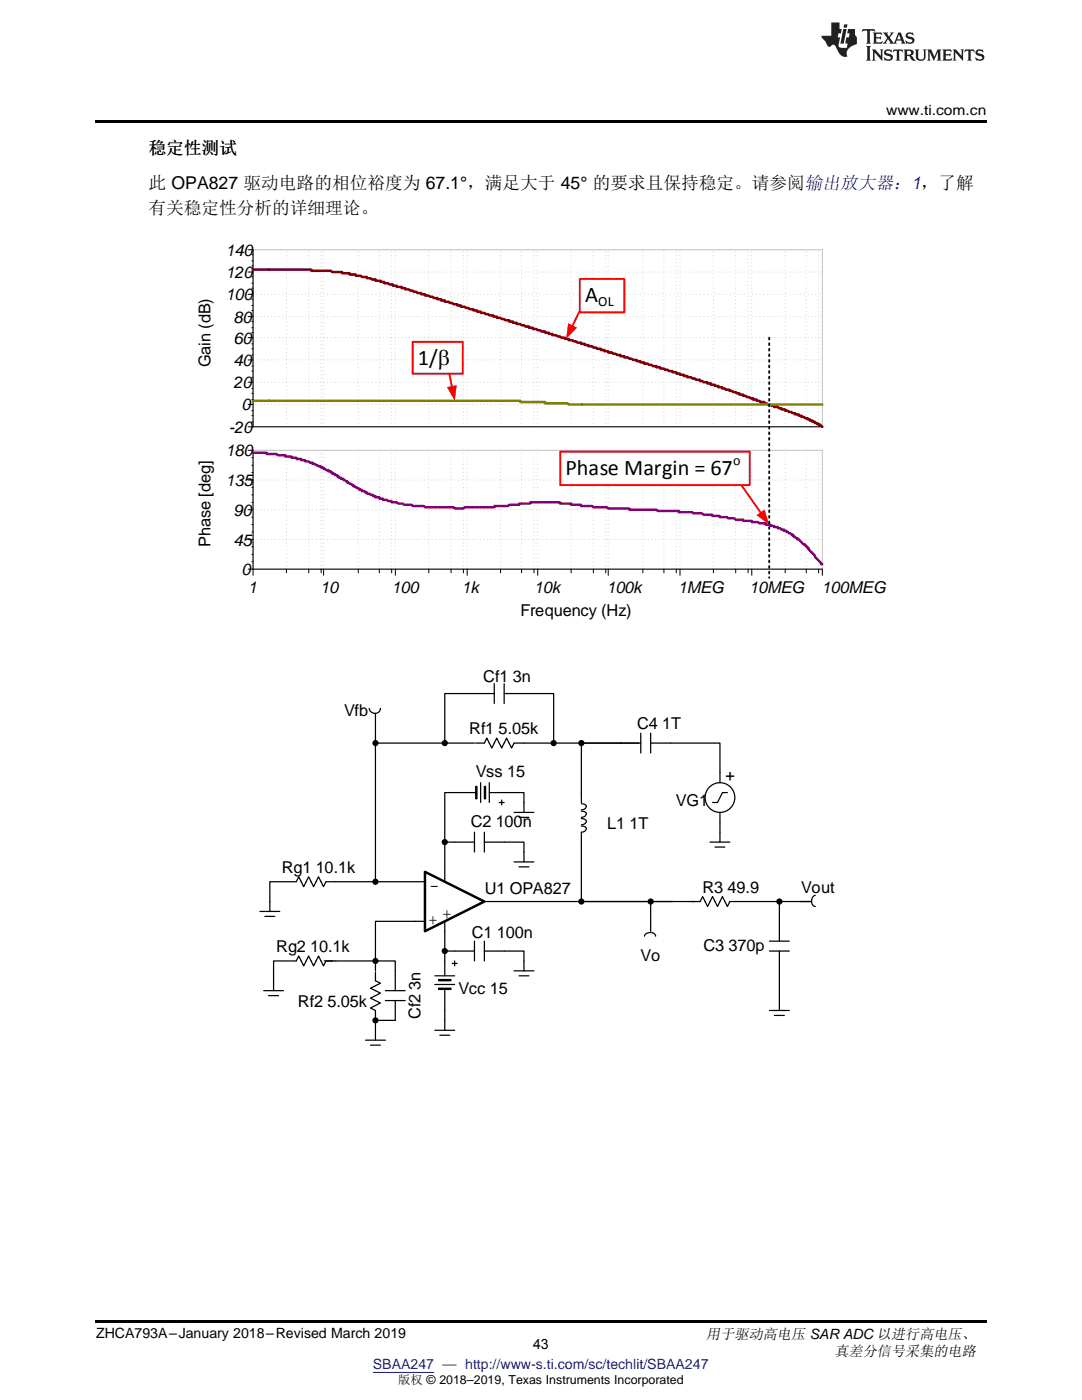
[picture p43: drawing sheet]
<svg xmlns="http://www.w3.org/2000/svg" width="216mm" height="279mm" viewBox="0 0 216 279" stroke-linecap="round" stroke-linejoin="round" font-family="sans-serif">
<defs><g id="words">
<text font-size="4.5" x="116.8" y="60.4">A</text>
<g font-size="4.4">
<text x="83.4" y="72.8">1/E</text>
<text x="112.9" y="94.9">Phase Margin = 67</text>
</g>
<g font-size="3.5">
<text x="29.6" y="30.7">稳定性测试</text>
<text x="29.6" y="37.7">此 OPA827 驱动电路的相位裕度为 67.1°，满足大于 45° 的要求且保持稳定。请参阅输出放大器：1，了解</text>
<text x="29.6" y="42.7">有关稳定性分析的详细理论。</text>
</g>
<g font-size="3.3">
<text x="45" y="51">140</text>
<text x="45" y="59.9">100</text>
<text x="45" y="55.5">120</text>
<text x="46.6" y="64.4">80</text>
<text x="46.6" y="68.6">60</text>
<text x="42" y="73.3" transform="rotate(-90 42 73.3)">Gain (dB)</text>
<text x="46.6" y="77.5">20</text>
<text x="46.6" y="73">40</text>
<text x="48.2" y="81.9">0</text>
<text x="45.7" y="86.4">-20</text>
<text x="45" y="91.1">180</text>
<text x="45" y="97">135</text>
<text x="46.6" y="102.9">90</text>
<text x="42" y="109.1" transform="rotate(-90 42 109.1)">Phase [deg]</text>
<text x="46.6" y="108.9">45</text>
<text x="48.2" y="114.8">0</text>
<text x="49.4" y="118.3">1</text>
<text x="63.9" y="118.3">10</text>
<text x="78.1" y="118.3">100</text>
<text x="92.1" y="118.3">1k</text>
<text x="106.5" y="118.3">10k</text>
<text x="121" y="118.3">100k</text>
<text x="135.3" y="118.3">1MEG</text>
<text x="149.5" y="118.3">10MEG</text>
<text x="163.9" y="118.3">100MEG</text>
<text x="103.9" y="123">Frequency (Hz)</text>
<text x="96.4" y="136.2">Cf1 3n</text>
<text x="68.7" y="142.9">Vfb</text>
<text x="93.6" y="146.6">Rf1 5.05k</text>
<text x="127.1" y="145.6">C4 1T</text>
<text x="95" y="155">Vss 15</text>
<text x="146.7" y="155.9" transform="rotate(-90 146.7 155.9)">+</text>
<text x="134.9" y="160.9">VG1</text>
<text x="93.9" y="165.1">C2 100n</text>
<text x="121.2" y="165.4">L1 1T</text>
<text x="56.2" y="174.3">Rg1 10.1k</text>
<text x="85.7" y="177.8">-</text>
<text x="96.7" y="178.3">U1 OPA827</text>
<text x="140.2" y="178.2">R3 49.9</text>
<text x="159.9" y="178.2">Vout</text>
<text x="85.4" y="184.5">+</text>
<text x="88.2" y="183.4">+</text>
<text x="55.1" y="190.1">Rg2 10.1k</text>
<text x="94.2" y="187.1">C1 100n</text>
<text x="127.8" y="191.8">Vo</text>
<text x="140.4" y="189.8">C3 370p</text>
<text x="59.5" y="200.9">Rf2 5.05k</text>
<text x="83.9" y="203.4" transform="rotate(-90 83.9 203.4)">Cf2 3n</text>
<text x="91.5" y="198.4">Vcc 15</text>
</g>
<g font-size="2.9">
<text x="140.9" y="267.1">用于驱动高电压 SAR ADC 以进行高电压、</text>
<text x="166.5" y="270.5">真差分信号采集的电路</text>
</g>
<g font-size="2.8">
<text x="176.8" y="23">www.ti.com.cn</text>
<text x="119.3" y="61">OL</text>
<text x="146.3" y="92.7">o</text>
<text x="19.2" y="267.1">ZHCA793A–January 2018–Revised March 2019</text>
<text x="106.4" y="269.2">43</text>
</g>
<text font-size="2.8" fill="#00f" x="74.4" y="273.2">SBAA247 — http://www-s.ti.com/sc/techlit/SBAA247</text>
<text font-size="2.5" x="79.4" y="276.3">版权 © 2018–2019, Texas Instruments Incorporated</text>
</g></defs>
<path d="M19 263.5h177.8v.6h-177.8z" fill="#000"/>
<g fill="none" stroke="#c0c0c0" stroke-width=".2" stroke-dasharray="0 .7">
<path d="M50.5 58.7h113.6M50.5 54.3h113.6M50.5 76.3h113.6M50.5 71.8h113.6M50.5 67.4h113.6M50.5 63.2h113.6M50.5 80.7h113.6M50.5 95.8h113.6M57.2 85.2v-35.4M61.6 85.2v-35.4M64.1 85.2v-35.4M64.6 85.2v-35.4"/>
<path d="M71.5 85.2v-35.4M75.7 85.2v-35.4M78.2 85.2v-35.4M78.9 85.2v-35.4M85.6 85.2v-35.4M90 85.2v-35.4M92.5 85.2v-35.4M93.2 85.2v-35.4M99.9 85.2v-35.4M104.1 85.2v-35.4M106.5 85.2v-35.4M107.3 85.2v-35.4"/>
<path d="M114 85.2v-35.4M118.4 85.2v-35.4M120.9 85.2v-35.4M121.4 85.2v-35.4M128.3 85.2v-35.4M132.5 85.2v-35.4M134.9 85.2v-35.4M135.7 85.2v-35.4M142.4 85.2v-35.4M146.8 85.2v-35.4M149.3 85.2v-35.4M150 85.2v-35.4"/>
<path d="M156.7 85.2v-35.4M160.9 85.2v-35.4M163.3 85.2v-35.4M50.5 107.7h113.6M50.5 101.7h113.6M57.2 113.6v-23.7M61.6 113.6v-23.7M64.1 113.6v-23.7M64.6 113.6v-23.7M71.5 113.6v-23.7M75.7 113.6v-23.7M78.2 113.6v-23.7"/>
<path d="M78.9 113.6v-23.7M85.6 113.6v-23.7M90 113.6v-23.7M92.5 113.6v-23.7M93.2 113.6v-23.7M99.9 113.6v-23.7M104.1 113.6v-23.7M106.5 113.6v-23.7M107.3 113.6v-23.7M114 113.6v-23.7M118.4 113.6v-23.7M120.9 113.6v-23.7"/>
<path d="M121.4 113.6v-23.7M128.3 113.6v-23.7M132.5 113.6v-23.7M134.9 113.6v-23.7M135.7 113.6v-23.7M142.4 113.6v-23.7M146.8 113.6v-23.7M149.3 113.6v-23.7M150 113.6v-23.7M156.7 113.6v-23.7M160.9 113.6v-23.7M163.3 113.6v-23.7"/>
</g>
<path d="M50.5 49.8h113.6v35.4h-113.6zM50.5 89.9h113.6v23.7h-113.6z" fill="none" stroke="#c0c0c0" stroke-width=".2"/>
<g fill="none" stroke="#000" stroke-width=".2">
<path d="M49.5 49.8h1v35.4M49.5 58.7h1M49.5 54.3h1M50.2 59.7h.3M50.2 57.5h.3M50.2 56.5h.3M50.2 55.3h.3M50.2 53.1h.3M50.2 52.1h.3M50.2 50.8h.3M49.5 76.3h1M49.5 71.8h1"/>
<path d="M49.5 67.4h1M49.5 63.2h1M50.2 79.7h.3M50.2 78.5h.3M50.2 77.5h.3M50.2 75.3h.3M50.2 74.1h.3M50.2 73.1h.3M50.2 70.8h.3M50.2 69.6h.3M50.2 68.6h.3M50.2 66.4h.3"/>
<path d="M50.2 65.4h.3M50.2 64.2h.3M50.2 62h.3M50.2 61h.3M49.5 85.2h114.6M49.5 89.9h1v24.9M49.5 80.7h1M49.5 95.8h1M50.2 84.2h.3M50.2 83h.3M50.2 82h.3M50.2 98.8h.3"/>
<path d="M50.2 97.3h.3M50.2 94.3h.3M50.2 92.8h.3M50.2 91.4h.3M49.5 113.6h114.6v1.2M49.5 107.7h1M49.5 101.7h1M50.2 112.1h.3M50.2 110.6h.3M50.2 109.1h.3M50.2 106.2h.3M50.2 104.7h.3"/>
<path d="M50.2 103.2h.3M50.2 100.2h.3M57.2 113.6v.7M61.6 113.6v.7M64.1 113.6v.7M64.6 113.6v1.2M71.5 113.6v.7M75.7 113.6v.7M78.2 113.6v.7M78.9 113.6v1.2M85.6 113.6v.7M90 113.6v.7"/>
<path d="M92.5 113.6v.7M93.2 113.6v1.2M99.9 113.6v.7M104.1 113.6v.7M106.5 113.6v.7M107.3 113.6v1.2M114 113.6v.7M118.4 113.6v.7M120.9 113.6v.7M121.4 113.6v1.2M128.3 113.6v.7M132.5 113.6v.7"/>
<path d="M134.9 113.6v.7M135.7 113.6v1.2M142.4 113.6v.7M146.8 113.6v.7M149.3 113.6v.7M150 113.6v1.2M156.7 113.6v.7M160.9 113.6v.7M163.3 113.6v.7"/>
</g>
<path d="M50.5 53.8h11.6v.2h3.9l.3 .3h2v.2h1.5v.3h1.2v.2h1l.2 .3h1v.2h.8l.2 .3h.7v.2h1v.3h.8v.2h.7l.3 .3h.7v.2h.7v.3h1v.2h.8v.3h.7l.3 .2h.4l.3 .2h.5l.2 .3h.8v.2h.7v.3h.8l.2 .2h.5l.2 .3h.8v.2h.7v.3h.8v.2h.7l.3 .3h.5l.2 .2h.7v.3h.8v.2h.7l.3 .3h.5l.2 .2h.7v.3h.8v.2h.7v.2h.8l.2 .3h.5l.3 .2h.7v.3h.7v.2h.8l.2 .3h.5l.3 .2h.7v.3h.7v.2h.8v.3h.7l.3 .2h.5l.2 .3h.8v.2h.7v.3h.7l.3 .2h.5l.2 .3h.8v.2h.7v.2h.8v.3h.7l.2 .2h.5l.3 .3h.7v.2h.8v.3h.7l.3 .2h.4l.3 .3h.7v.2h.8v.3h.7v.2h.8l.2 .3h.5l.2 .2h.8v.3h.7v.2h.8v.3h.7l.3 .2h.4l.3 .2h.7v.3h.8v.2h.7l.3 .3h.5l.2 .2h.7v.3h.8v.2h.7v.3h.8l.2 .2h.5l.3 .3h.7v.2h.7v.3h.8l.2 .2h.5l.3 .3h.7v.2h.7v.3h.8v.2h.7v.2h.8v.3h.7l.3 .2h.4l.3 .3h.7v.2h.5l.3 .3h.7v.2h.8v.3h.7v.2h.7v.3h.8v.2h.5l.2 .3h.8v.2h.5l.2 .3h.5l.2 .2h.5v.3h.8v.2l1.2 .2 .3 .3h.5v.2h.7v.3h.5l.2 .2h.8v.3h.5l.2 .2 1.3 .3v.2h.7l.2 .3h.5v.2h.8v.3l1.2 .2 .3 .3h.5v.2h.7v.3h.5v.2l1.2 .2v.3h.5v.2h.5v.3h.5v.2h.5v.3h.5v.2h.2l.3 .3" fill="none" stroke="#800000" stroke-width=".49"/>
<path d="M50.5 80h53.3v.2h5v.3h4.4l.3 .2h50.6" fill="none" stroke="#808000" stroke-width=".49"/>
<path d="M50.5 90.4h2.7v.2h2l.2 .3h1.5v.2h1.2v.3h1v.2h1v.2h.8v.3h.7l.3 .2h.4v.3h.5l.8 .5h.5v.2h.5v.3h.2l.3 .2h.5v.3h.4v.2h.3v.3h.5v.2h.5v.3h.2v.2h.5v.3h.5v.2l.8 .2v.3l1.2 .5v.2l1.2 .5v.3h.5v.2h.5l.3 .3h.2v.2l1.2 .3v.2h.5v.3h.8v.2h.7v.3h.8l.2 .2h.8v.2h.9l.3 .3h1l.2 .2h1.5l.2 .3h2.3l.2 .2h5.7l.2 .3h1.8l.2-.3h5.9v-.2h2.8l.2-.3h2v-.2h2.2v-.3h5.9v.3h2.3v.2h1.9v.3h2.3l.2 .2h2.7l.3 .3h4.2v.2h5.4l.2 .3h4.2v.2h2.8l.2 .3h1.7l.3 .2h1.7v.3h1.5v.2h1.5l.2 .3h1.3l.2 .2h1.5v.3h1.7v.2h1.2l.3 .2h1.2v.3h1v.2h.8v.3h.7v.2l1.2 .3v.2h.5v.3l1.3 .5v.2h.2v.3l.7 .2v.3h.3l1 .9h.2v.3h.3v.2h.2v.3h.3v.2l1.2 1.3v.2l1.2 1.3v.2h.3" fill="none" stroke="#800080" stroke-width=".49"/>
<path d="M147.9 96.8l4 5.7" fill="none" stroke="#f00" stroke-width=".37"/>
<path d="M150.9 102.8l1.7-1.1 .9 3z" fill="#f00"/>
<path d="M111.8 90.1h37.8v6.7h-37.8z" fill-rule="evenodd" fill="#fff"/>
<path d="M111.8 90.1h37.8v6.7h-37.8z" fill="none" stroke="#f00" stroke-width=".37"/>
<path d="M153.5 67.4v47.9" fill="none" stroke="#000" stroke-width=".37" stroke-dasharray=".4 .7"/>
<path d="M115.7 55.7h8.9v6.6h-8.9z" fill-rule="evenodd" fill="#fff"/>
<path d="M115.7 55.7h8.9v6.6h-8.9zM115.6 62.2l-1.4 3" fill="none" stroke="#f00" stroke-width=".37"/>
<path d="M113.4 64.5l1.8 .9-2.2 2.2z" fill="#f00"/>
<path d="M82.3 68.2h10v6.4h-10z" fill-rule="evenodd" fill="#fff"/>
<path d="M82.3 68.2h10v6.4h-10zM89.7 74.6l.5 2.7" fill="none" stroke="#f00" stroke-width=".37"/>
<path d="M89.2 77.3l1.9-.4-.4 3.1z" fill="#f00"/>
<g fill="#000">
<circle cx="74.9" cy="148.3" r=".49"/>
<circle cx="88.7" cy="148.3" r=".49"/>
<circle cx="110.5" cy="148.3" r=".49"/>
<circle cx="116" cy="148.3" r=".49"/>
<circle cx="74.9" cy="176" r=".49"/>
<circle cx="88.7" cy="168.1" r=".49"/>
<circle cx="116" cy="179.9" r=".49"/>
<circle cx="129.8" cy="179.9" r=".49"/>
<circle cx="155.5" cy="179.9" r=".49"/>
<circle cx="74.9" cy="191.8" r=".49"/>
<circle cx="88.7" cy="189.8" r=".49"/>
<circle cx="74.9" cy="203.6" r=".49"/>
</g>
<g fill="none" stroke="#000" stroke-width=".25">
<path d="M53.8 179.9v2M102.6 172h3.9M102.6 162.1h3.9M103.6 173h1.9M103.6 163.1h1.9M104.6 160.2v1.9M104.6 170v2M141.7 168.1h3.9M142.7 169.1h1.9M143.7 166.1v2M51.9 181.9h3.9M52.6 197.7h4"/>
<path d="M52.9 182.9h1.9M53.6 198.7h2M54.6 195.7v2M86.8 194.7h3.9M90.2 192.3h1M90.7 191.8v1M102.6 193.8h3.9M103.6 194.7h1.9M104.6 191.8v2M155.5 199.7v2M72.9 207.6h4M73.9 208.6h2"/>
<path d="M74.9 205.6v2M86.8 205.6h3.9M87.8 206.6h1.9M88.7 203.6v2M153.5 201.7h4M154.5 202.7h2"/>
<circle cx="74.9" cy="148.3" r=".49"/>
<circle cx="88.7" cy="148.3" r=".49"/>
<circle cx="110.5" cy="148.3" r=".49"/>
<circle cx="116" cy="148.3" r=".49"/>
<circle cx="74.9" cy="176" r=".49"/>
<circle cx="88.7" cy="168.1" r=".49"/>
<circle cx="116" cy="179.9" r=".49"/>
<circle cx="129.8" cy="179.9" r=".49"/>
<circle cx="155.5" cy="179.9" r=".49"/>
<circle cx="74.9" cy="191.8" r=".49"/>
<circle cx="88.7" cy="189.8" r=".49"/>
<circle cx="74.9" cy="203.6" r=".49"/>
</g>
<path d="M87.5 195.5h2.5v.2h-2.5z" fill-rule="evenodd" fill="#fff"/>
<path d="M86.8 196.5h3.9M87.5 195.5h2.5v.2h-2.5z" fill="none" stroke="#000" stroke-width=".25"/>
<path d="M87.5 197.2h2.5v.3h-2.5z" fill-rule="evenodd" fill="#fff"/>
<g fill="none" stroke="#000" stroke-width=".25">
<path d="M97.6 156.2v4M100.1 159.7v1M90.7 168.1h4M94.7 166.1v3.9M96.6 166.1v3.9M96.6 168.1h4M99.6 160.2h1M87.5 197.2h2.5v.3h-2.5zM88.7 191.8v2.9M88.7 197.5v4.2M90.7 189.8h4M94.7 187.8v4"/>
<path d="M96.6 187.8v4M96.6 189.8h4"/>
</g>
<path d="M96.6 156.9h.3v2.5h-.3z" fill-rule="evenodd" fill="#fff"/>
<path d="M95.9 156.2v4M96.6 156.9h.3v2.5h-.3z" fill="none" stroke="#000" stroke-width=".25"/>
<path d="M94.9 156.9h.3v2.5h-.3z" fill-rule="evenodd" fill="#fff"/>
<g fill="none" stroke="#000" stroke-width=".25">
<path d="M94.7 138.4h3.9M98.6 136.4v4M100.6 138.4h4M100.6 136.4v4M73.7 141.4a1.12 1.12 0 0 0 1.1 1 1.12 1.12 0 0 0 1.1-1M74.9 142.4v1.9M90.7 158.2h4.2M94.9 148.3h1.7l.5-1 1 2 1-2 1 2 1-2 1 2 .5-1h2M94.9 156.9h.3v2.5h-.3zM97.6 158.2h3M116 158.2v2M123.9 148.3h4"/>
<path d="M127.9 146.3v4M129.8 146.3v4M129.8 148.3h4M143.7 154.2v2M145.1 158.2h-.9l-1 2h-1M59.1 176l.5-1 1 2 1-2 1 2 1-2 .9 2 .5-1h2M88.7 174v2M96.6 179.9h2M116 160.4a.69 .69 0 0 1 .9 .8l-.5 .4h-.4M116 161.9a.69 .69 0 0 1 .9 .8l-.5 .4h-.4M116 163.4a.69 .69 0 0 1 .9 .8l-.5 .3-.4 .1M116 164.9a.69 .69 0 0 1 .9 .7l-.5 .4-.4 .1v2"/>
<path d="M138 179.9h1.7l.5-1 1 2 1-2 1 2 1-2 .9 2 .5-1h2M143.7 162.1v2M159.7 179.9h2M162.7 178.7a1.2 1.2 0 0 0-.8 1.1 1.2 1.2 0 0 0 .8 1.1M59.1 191.8l.5-1 1 2 1-2 1 2 1-2 .9 2 .5-1M64.7 191.8h2.3M74.9 194v1.7l1 .5-2 1 2 1-2 1 2 1-2 1 1 .5v1.9M76.9 199.7h3.9M76.9 197.7h3.9M78.9 193.8v3.9M78.9 199.7v3.9M82.8 183.9h2"/>
<path d="M88.7 183.9v2M128.6 186.8a1.2 1.2 0 0 1 1.1-.7 1.2 1.2 0 0 1 1.1 .7M129.8 183.9v2M153.5 187.8h4M153.5 189.8h4M155.5 183.9v3.9M155.5 189.8v4"/>
<circle cx="143.7" cy="159.2" r="2.96"/>
</g>
<path d="M84.8 174l11.8 5.9-11.8 6z" fill="#fff"/>
<path d="M84.8 174l11.8 5.9-11.8 6z" fill="none" stroke="#000" stroke-width=".49"/>
<g fill="none" stroke="#000" stroke-width=".25">
<path d="M94.7 138.4h-6v9.9h-13.8M104.6 138.4h5.9v9.9h17M74.9 144.3v31.7M88.7 148.3h6M90.7 158.2h-2v15.8M100.6 158.2h4v2M104.6 148.3h5.9M123.9 148.3h-7.9v9.9M133.8 148.3h9.9v5.9M59.1 176h-5.3v3.9M67 176h17.7M88.7 168.1h2"/>
<path d="M98.6 179.9h40M100.6 168.1h4v1.9M116 168.1v11.8M129.8 179.9v4M143.7 164.1v2M147.6 179.9h14.3M155.5 179.9v4M59.1 191.8h-4.5v3.9M67 191.8h11.9v2M82.8 183.9h-7.9v9.9M88.7 185.9v5.9M88.7 189.8h2"/>
<path d="M100.6 189.8h4v2M155.5 193.8v5.9M78.9 203.6h-4v2M88.7 201.7v1.9"/>
</g>
<path d="M19 24h177.8v.6h-177.8z" fill="#000"/>
<g fill="#231f20">
<path d="M172.1 5.8l-.1 .6 .5-.3h.5v.2v2.1l-.2 .3h1l-.2-.3v-2.1v-.2h.6l.4 .3-.1-.6zM174.1 6.5l.3 .4v1.5l-.3 .3h1.9l.1-.5a1.04 1.04 0 0 1-1.3 .1v-.6h.6l.4 .2v-.7l-.4 .2h-.6l.1-.6h.7l.4 .2-.1-.5zM176.1 6.5l.9 1.1-.9 1.1h.8l-.1-.2 .4-.7 .4 .7-.2 .2h1.6l-.2-.2 .1-.4h.9l.2 .4-.2 .2h.9l-.2-.3-.8-1.9h-.5l-.9 2.1-.7-1.1 .8-1h-.8l.1 .3-.3 .5-.4-.6 .2-.2zM179.4 6.9l.3 .9h-.7zM180.9 6.6a.63 .63 0 0 0-.2 .7 .63 .63 0 0 0 .6 .4l.6 .2 .1 .2a.75 .75 0 0 1-.7 .4 .75 .75 0 0 1-.6-.5l.1 .7 .2-.1a1.11 1.11 0 0 0 1.5-.5 1.13 1.13 0 0 0-1.3-.9l-.1-.3a1.04 1.04 0 0 1 1.2 .2l-.1-.6-.2 .1-.5-.1zM172.8 9.2l.3 .3v2.2l-.3 .4h1l-.2-.4v-2.2l.2-.3zM174 9.9l.2 .3v1.5l-.2 .4h.7l-.2-.4v-1.3l1.6 1.7v-1.9l.2-.3h-.7l.2 .3v.9l-1.2-1.2zM176.6 10a.62 .62 0 0 0-.2 .7 .62 .62 0 0 0 .6 .4l.6 .2 .1 .2a.76 .76 0 0 1-.7 .4 .76 .76 0 0 1-.6-.5l.1 .7 .1-.1a1.11 1.11 0 0 0 1.6-.6 1.13 1.13 0 0 0-1.3-.8l-.1-.3a1.04 1.04 0 0 1 1.2 .1l-.1-.5-.2 .1-.5-.2zM178.3 9.9l-.1 .6a.61 .61 0 0 1 .7-.3v1.5l-.2 .4h1l-.3-.4v-1.5a.63 .63 0 0 1 .8 .3l-.1-.6zM180.3 9.9l.2 .3v1.5l-.2 .4h.9l-.2-.2v-.7l.6 .2a.76 .76 0 0 0 1.1 .6l-1-.9a.58 .58 0 0 0 .6-.6 .58 .58 0 0 0-.5-.6zM181 10.2l.1-.1a.45 .45 0 0 1 .6 .1 .45 .45 0 0 1 .1 .5l-.8 .2zM182.5 9.9l.2 .2a2.17 2.17 0 0 0 .4 1.9 .99 .99 0 0 0 1.6-.7v-1.1l.2-.3h-.8l.2 .2a1.92 1.92 0 0 1-.2 1.7 .6 .6 0 0 1-.9-.5v-1.1l.2-.3zM185 9.9l.2 .3v1.5l-.2 .4h.7l-.2-.4v-1.4l.8 1.8 .8-1.8v1.4l-.2 .4h1l-.3-.4v-1.5l.3-.3h-.8l-.7 1.4-.6-1.4zM188 9.9l.2 .3v1.5l-.2 .4h1.8l.2-.6a1.04 1.04 0 0 1-1.3 .2v-.6h.6l.4 .1v-.6l-.4 .2h-.6l.1-.6h.7l.4 .2-.1-.5zM190.1 9.9l.2 .3v1.5l-.2 .4h.7l-.2-.4v-1.3l1.6 1.7v-1.9l.2-.3h-.7l.2 .3v.9l-1.1-1.2zM192.6 9.9l-.1 .6a.61 .61 0 0 1 .7-.3v1.5l-.2 .4h.9l-.2-.4v-1.5a.63 .63 0 0 1 .8 .3l-.2-.6zM194.9 10a.62 .62 0 0 0-.2 .7 .62 .62 0 0 0 .6 .4l.5 .2 .2 .2a.76 .76 0 0 1-.7 .4 .76 .76 0 0 1-.7-.5l.2 .7 .1-.1a1.11 1.11 0 0 0 1.5-.6 1.13 1.13 0 0 0-1.2-.8l-.1-.3a1.04 1.04 0 0 1 1.2 .1l-.2-.5-.2 .1-.5-.2z"/>
<path d="M165.9 4.5v2.6h-2l.1 .4 .8 .9a.91 .91 0 0 0 .9 .9 .56 .56 0 0 1 .5-.4 .56 .56 0 0 1 .5 .3l.4 .8a1.53 1.53 0 0 0 2 1.3 1.54 1.54 0 0 1 1-2.1l.9-.4-.1-1.4a1.52 1.52 0 0 1-.3-1.6h-1.4l-.2 .9h.5l-.1 .8h-.5l-.2 .9v.2l.4 .1-.1 .9a1.93 1.93 0 0 1-1.7-.3l.3-1.8h-.4l.1-.8h.5l.2-.9h-.5v-1.3zM168.3 5.8l-.6 2.9h.7l.5-2.9zM168.4 4.9l-.1 .6h.7l.1-.6z"/>
</g>
<path d="M74.4 273.9h12.2" fill="none" stroke="#00f" stroke-width=".2"/>
<use href="#words"/>
</svg>
